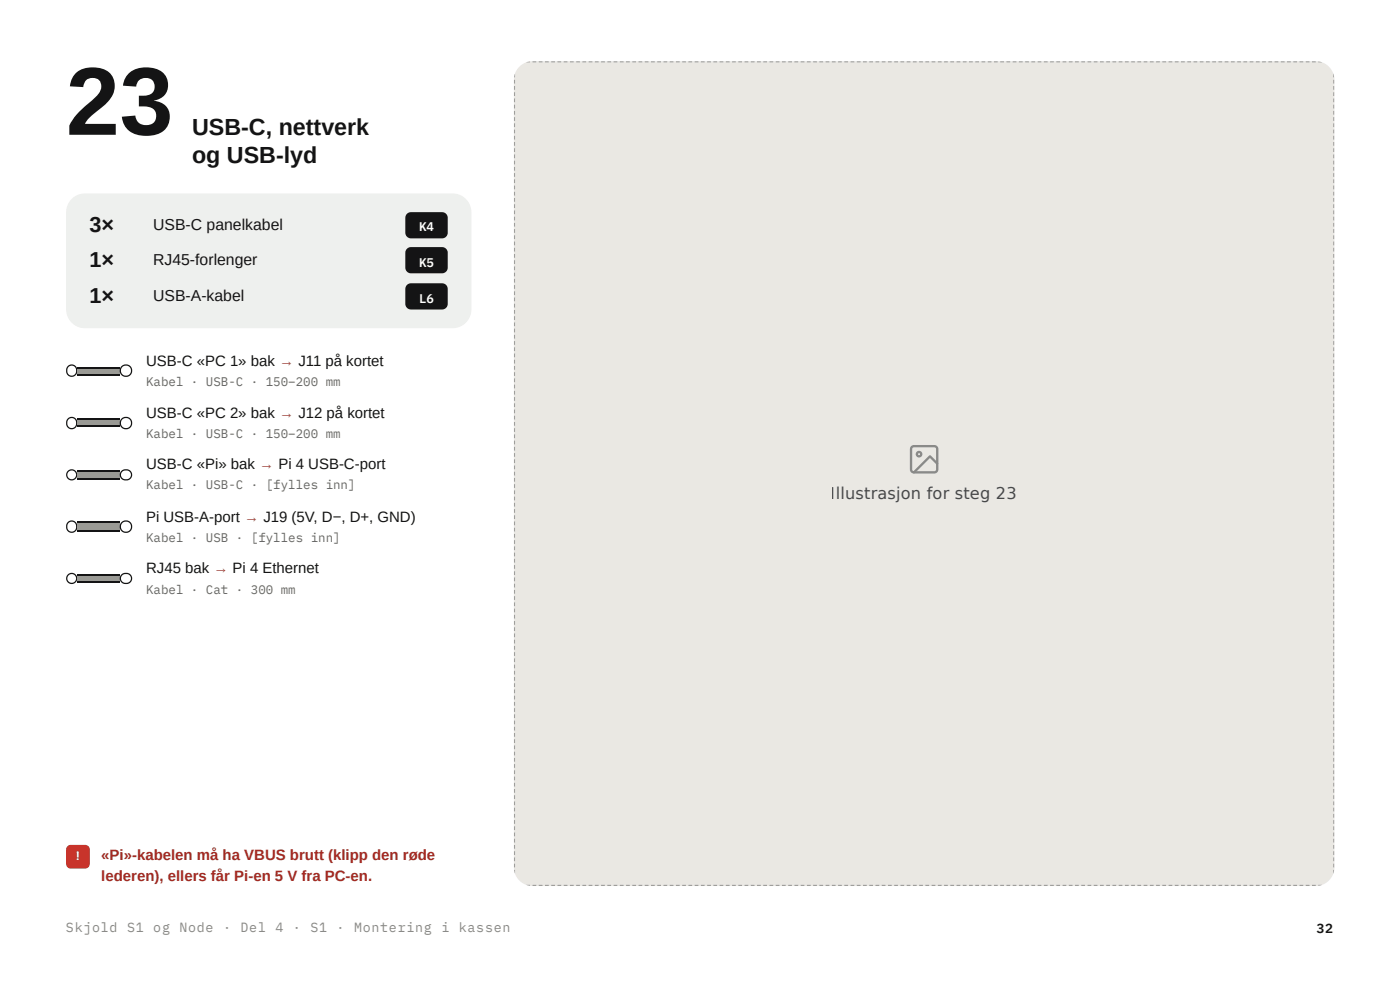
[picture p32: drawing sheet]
<svg xmlns="http://www.w3.org/2000/svg" width="297mm" height="210mm" viewBox="0 0 297 210" stroke-linecap="round" stroke-linejoin="round" font-family="sans-serif">
<defs><g id="words">
<text font-size="20.5" fill="#141415" x="14" y="28.6">23</text>
<g font-size="4.9" fill="#141415">
<text x="40.8" y="28.6">USB-C, nettverk</text>
<text x="40.8" y="34.7">og USB-lyd</text>
</g>
<g font-size="4.6" fill="#141415">
<text x="19" y="49.2">3×</text>
<text x="19" y="56.6">1×</text>
<text x="19" y="64.3">1×</text>
</g>
<text font-size="3.4" fill="#141415" x="176.3" y="105.8">Illustrasjon for steg 23</text>
<g font-size="3.3" fill="#141415">
<text x="32.5" y="48.7">USB-C panelkabel</text>
<text x="32.5" y="56.1">RJ45-forlenger</text>
<text x="32.5" y="63.8">USB-A-kabel</text>
</g>
<g font-size="3.2" fill="#141415">
<text x="31" y="77.5">USB-C «PC 1» bak → J11 på kortet</text>
<text x="31" y="88.6">USB-C «PC 2» bak → J12 på kortet</text>
<text x="31" y="99.5">USB-C «Pi» bak → Pi 4 USB-C-port</text>
<text x="31" y="110.6">Pi USB-A-port → J19 (5V, D−, D+, GND)</text>
<text x="31" y="121.4">RJ45 bak → Pi 4 Ethernet</text>
</g>
<g font-size="3.2" fill="#a32a22">
<text x="21.5" y="182.3">«Pi»-kabelen må ha VBUS brutt (klipp den røde</text>
<text x="21.5" y="186.8">lederen), ellers får Pi-en 5 V fra PC-en.</text>
</g>
<g font-size="2.8" fill="#8b8b86">
<text x="14" y="197.6">Skjold</text>
<text x="27" y="197.6">S1</text>
<text x="32.5" y="197.6">og</text>
<text x="38.1" y="197.6">Node</text>
<text x="47.3" y="197.6">·</text>
<text x="51" y="197.6">Del</text>
<text x="58.4" y="197.6">4</text>
<text x="62.2" y="197.6">·</text>
<text x="65.9" y="197.6">S1</text>
<text x="71.4" y="197.6">·</text>
<text x="75.1" y="197.6">Montering</text>
<text x="93.6" y="197.6">i</text>
<text x="97.3" y="197.6">kassen</text>
</g>
<text font-size="2.8" fill="#141415" x="279.3" y="197.9">32</text>
<g font-size="2.6" fill="#fff">
<text x="88.9" y="48.9">K4</text>
<text x="88.9" y="56.6">K5</text>
<text x="88.9" y="64.3">L6</text>
<text x="16.1" y="182.3">!</text>
</g>
<g font-size="2.6" fill="#6a6a65">
<text x="31" y="81.8">Kabel · USB-C · 150–200 mm</text>
<text x="31" y="92.9">Kabel · USB-C · 150–200 mm</text>
<text x="31" y="103.7">Kabel · USB-C · [fylles inn]</text>
<text x="31" y="114.8">Kabel · USB · [fylles inn]</text>
<text x="31" y="125.9">Kabel · Cat · 300 mm</text>
</g>
</g></defs>
<path d="M15.2 42.2l1.3-.9 1.5-.3h78a4 4 0 0 1 4 4v20.6a4 4 0 0 1-4 4h-78a4 4 0 0 1-4-4v-20.9l.3-1.2z" fill="#eef0ee"/>
<g fill="#141415">
<path d="M86.3 45.3l.9-.3h6.6a1.2 1.2 0 0 1 1.2 1.2v3.1a1.2 1.2 0 0 1-1.2 1.2h-6.6a1.2 1.2 0 0 1-1.2-1.2v-3.3z"/>
<path d="M86.3 52.7l.9-.3h6.6a1.2 1.2 0 0 1 1.2 1.2v3.1a1.2 1.2 0 0 1-1.2 1.2h-6.6a1.2 1.2 0 0 1-1.2-1.2v-3.3z"/>
<path d="M86.3 60.4l.9-.3h6.6a1.2 1.2 0 0 1 1.2 1.2v3.1a1.2 1.2 0 0 1-1.2 1.2h-6.6a1.2 1.2 0 0 1-1.2-1.2v-3.3z"/>
</g>
<path d="M14.5 77.7a1.11 1.11 0 0 1 1.5 .1 1.11 1.11 0 0 1-.1 1.6 1.11 1.11 0 0 1-1.6-.1 1.42 1.42 0 0 1 .2-1.6z" fill="#fff"/>
<path d="M14.5 77.7a1.11 1.11 0 0 1 1.5 .1 1.11 1.11 0 0 1-.1 1.6 1.11 1.11 0 0 1-1.6-.1 1.42 1.42 0 0 1 .2-1.6z" fill="none" stroke="#141415" stroke-width=".26"/>
<path d="M16.4 77.8h9v1.8h-9z" fill="#9a9a95"/>
<path d="M16.4 77.9h9M16.4 79.5h9" fill="none" stroke="#141415" stroke-width=".26"/>
<circle cx="26.7" cy="78.6" r="1.21" fill="#fff"/>
<circle cx="26.7" cy="78.6" r="1.21" fill="none" stroke="#141415" stroke-width=".26"/>
<path d="M14.5 88.8a1.11 1.11 0 0 1 1.5 .2 1.11 1.11 0 0 1-.1 1.5 1.11 1.11 0 0 1-1.6-.1 1.42 1.42 0 0 1 .2-1.6z" fill="#fff"/>
<path d="M14.5 88.8a1.11 1.11 0 0 1 1.5 .2 1.11 1.11 0 0 1-.1 1.5 1.11 1.11 0 0 1-1.6-.1 1.42 1.42 0 0 1 .2-1.6z" fill="none" stroke="#141415" stroke-width=".26"/>
<path d="M16.4 88.6h9v1.9h-9z" fill="#9a9a95"/>
<path d="M16.4 88.8h9M16.4 90.4h9" fill="none" stroke="#141415" stroke-width=".26"/>
<circle cx="26.7" cy="89.7" r="1.21" fill="#fff"/>
<circle cx="26.7" cy="89.7" r="1.21" fill="none" stroke="#141415" stroke-width=".26"/>
<circle cx="15.2" cy="100.7" r="1.06" fill="#fff"/>
<circle cx="15.2" cy="100.7" r="1.06" fill="none" stroke="#141415" stroke-width=".26"/>
<path d="M16.4 99.7h9v1.9h-9z" fill="#9a9a95"/>
<path d="M16.4 99.9h9M16.4 101.5h9" fill="none" stroke="#141415" stroke-width=".26"/>
<circle cx="26.7" cy="100.7" r="1.15" fill="#fff"/>
<circle cx="26.7" cy="100.7" r="1.15" fill="none" stroke="#141415" stroke-width=".26"/>
<path d="M14.5 110.8a1.11 1.11 0 0 1 1.5 .1 1.11 1.11 0 0 1-.1 1.6 1.11 1.11 0 0 1-1.6-.1 1.42 1.42 0 0 1 .2-1.6z" fill="#fff"/>
<path d="M14.5 110.8a1.11 1.11 0 0 1 1.5 .1 1.11 1.11 0 0 1-.1 1.6 1.11 1.11 0 0 1-1.6-.1 1.42 1.42 0 0 1 .2-1.6z" fill="none" stroke="#141415" stroke-width=".26"/>
<path d="M16.4 110.6h9v2.1h-9z" fill="#9a9a95"/>
<path d="M16.4 110.7h9M16.4 112.6h9" fill="none" stroke="#141415" stroke-width=".26"/>
<circle cx="26.7" cy="111.7" r="1.21" fill="#fff"/>
<circle cx="26.7" cy="111.7" r="1.21" fill="none" stroke="#141415" stroke-width=".26"/>
<circle cx="15.2" cy="122.6" r="1.06" fill="#fff"/>
<circle cx="15.2" cy="122.6" r="1.06" fill="none" stroke="#141415" stroke-width=".26"/>
<path d="M16.4 121.7h9v1.9h-9z" fill="#9a9a95"/>
<path d="M16.4 121.8h9M16.4 123.4h9" fill="none" stroke="#141415" stroke-width=".26"/>
<circle cx="26.7" cy="122.7" r="1.15" fill="#fff"/>
<circle cx="26.7" cy="122.7" r="1.15" fill="none" stroke="#141415" stroke-width=".26"/>
<path d="M14.3 179.4l.7-.3h3.1a1 1 0 0 1 .9 1v3a1 1 0 0 1-.9 1h-3.1a1 1 0 0 1-1-1v-3z" fill="#c8342b"/>
<path d="M110.2 14.1l1.3-.8 1.5-.3h166.1a4 4 0 0 1 4 4v166.9a4 4 0 0 1-4 4h-166.1a4 4 0 0 1-4-4v-166.9l.3-1.6z" fill="#f3f1ec"/>
<g fill="none" stroke="#141415" stroke-width=".49">
<path d="M193.5 94.8l.4-.2h4.3a.62 .62 0 0 1 .6 .6v4.3a.62 .62 0 0 1-.6 .6h-4.3a.62 .62 0 0 1-.6-.6v-4.3zM198.8 98.3l-1.5-1.6-3.4 3.4"/>
<circle cx="195" cy="96.3" r=".46"/>
</g>
<g fill="#141415">
<path d="M109 13h.8v.2h-.8zM110.3 13h.8v.2h-.8zM111.7 13h.7v.2h-.7zM113 13h.8v.2h-.8zM114.3 13h.8v.2h-.8zM115.6 13h.8v.2h-.8zM116.9 13h.8v.2h-.8zM118.3 13h.8v.2h-.8zM119.6 13h.8v.2h-.8zM120.9 13h.8v.2h-.8zM122.2 13h.8v.2h-.8zM123.6 13h.8v.2h-.8zM124.9 13h.8v.2h-.8zM126.2 13h.8v.2h-.8zM127.5 13h.8v.2h-.8zM128.9 13h.7v.2h-.7zM130.2 13h.8v.2h-.8zM131.5 13h.8v.2h-.8zM132.8 13h.8v.2h-.8zM134.1 13h.8v.2h-.8zM135.5 13h.8v.2h-.8zM136.8 13h.8v.2h-.8zM138.1 13h.8v.2h-.8zM139.4 13h.8v.2h-.8zM140.8 13h.8v.2h-.8zM142.1 13h.8v.2h-.8zM143.4 13h.8v.2h-.8zM144.7 13h.8v.2h-.8zM146.1 13h.7v.2h-.7zM147.4 13h.8v.2h-.8zM148.7 13h.8v.2h-.8zM150 13h.8v.2h-.8zM151.3 13h.8v.2h-.8zM152.7 13h.8v.2h-.8zM154 13h.8v.2h-.8zM155.3 13h.8v.2h-.8zM156.6 13h.8v.2h-.8zM158 13h.8v.2h-.8zM159.3 13h.8v.2h-.8zM160.6 13h.8v.2h-.8zM161.9 13h.8v.2h-.8zM163.2 13h.8v.2h-.8zM164.6 13h.8v.2h-.8zM165.9 13h.8v.2h-.8zM167.2 13h.8v.2h-.8zM168.5 13h.8v.2h-.8zM169.9 13h.8v.2h-.8zM171.2 13h.8v.2h-.8zM172.5 13h.8v.2h-.8zM173.8 13h.8v.2h-.8zM175.2 13h.7v.2h-.7zM176.5 13h.8v.2h-.8zM177.8 13h.8v.2h-.8zM179.1 13h.8v.2h-.8zM180.4 13h.8v.2h-.8zM181.8 13h.8v.2h-.8zM183.1 13h.8v.2h-.8zM184.4 13h.8v.2h-.8zM185.7 13h.8v.2h-.8zM187.1 13h.8v.2h-.8zM188.4 13h.8v.2h-.8zM189.7 13h.8v.2h-.8zM191 13h.8v.2h-.8zM192.4 13h.7v.2h-.7zM193.7 13h.8v.2h-.8zM195 13h.8v.2h-.8zM196.3 13h.8v.2h-.8zM197.6 13h.8v.2h-.8zM199 13h.8v.2h-.8zM200.3 13h.8v.2h-.8zM201.6 13h.8v.2h-.8zM202.9 13h.8v.2h-.8zM204.3 13h.8v.2h-.8zM205.6 13h.8v.2h-.8zM206.9 13h.8v.2h-.8zM208.2 13h.8v.2h-.8zM209.5 13h.8v.2h-.8zM210.9 13h.8v.2h-.8zM212.2 13h.8v.2h-.8zM213.5 13h.8v.2h-.8zM214.8 13h.8v.2h-.8zM216.2 13h.8v.2h-.8zM217.5 13h.8v.2h-.8zM218.8 13h.8v.2h-.8zM220.1 13h.8v.2h-.8zM221.5 13h.7v.2h-.7zM222.8 13h.8v.2h-.8zM224.1 13h.8v.2h-.8zM225.4 13h.8v.2h-.8zM226.7 13h.8v.2h-.8zM228.1 13h.8v.2h-.8zM229.4 13h.8v.2h-.8zM230.7 13h.8v.2h-.8zM232 13h.8v.2h-.8zM233.4 13h.8v.2h-.8zM234.7 13h.8v.2h-.8zM236 13h.8v.2h-.8zM237.3 13h.8v.2h-.8zM238.7 13h.7v.2h-.7zM240 13h.8v.2h-.8zM241.3 13h.8v.2h-.8zM242.6 13h.8v.2h-.8zM243.9 13h.8v.2h-.8zM245.3 13h.8v.2h-.8zM246.6 13h.8v.2h-.8zM247.9 13h.8v.2h-.8zM249.2 13h.8v.2h-.8zM250.6 13h.8v.2h-.8zM251.9 13h.8v.2h-.8zM253.2 13h.8v.2h-.8zM254.5 13h.8v.2h-.8zM255.9 13h.7v.2h-.7zM257.2 13h.8v.2h-.8zM258.5 13h.8v.2h-.8zM259.8 13h.8v.2h-.8zM261.1 13h.8v.2h-.8zM262.5 13h.8v.2h-.8zM263.8 13h.8v.2h-.8zM265.1 13h.8v.2h-.8zM266.4 13h.8v.2h-.8zM267.8 13h.8v.2h-.8zM269.1 13h.8v.2h-.8zM270.4 13h.8v.2h-.8zM271.7 13h.8v.2h-.8zM273 13h.8v.2h-.8zM274.4 13h.8v.2h-.8zM275.7 13h.8v.2h-.8zM277 13h.8v.2h-.8zM278.3 13h.8v.2h-.8zM279.7 13h.8v.2h-.8zM281 13h.8v.2h-.8zM282.3 13h.8v.2h-.8z"/>
<path d="M109 187.6h.8v.3h-.8zM110.3 187.6h.8v.3h-.8zM111.7 187.6h.7v.3h-.7zM113 187.6h.8v.3h-.8zM114.3 187.6h.8v.3h-.8zM115.6 187.6h.8v.3h-.8zM116.9 187.6h.8v.3h-.8zM118.3 187.6h.8v.3h-.8zM119.6 187.6h.8v.3h-.8zM120.9 187.6h.8v.3h-.8zM122.2 187.6h.8v.3h-.8zM123.6 187.6h.8v.3h-.8zM124.9 187.6h.8v.3h-.8zM126.2 187.6h.8v.3h-.8zM127.5 187.6h.8v.3h-.8zM128.9 187.6h.7v.3h-.7zM130.2 187.6h.8v.3h-.8zM131.5 187.6h.8v.3h-.8zM132.8 187.6h.8v.3h-.8zM134.1 187.6h.8v.3h-.8zM135.5 187.6h.8v.3h-.8zM136.8 187.6h.8v.3h-.8zM138.1 187.6h.8v.3h-.8zM139.4 187.6h.8v.3h-.8zM140.8 187.6h.8v.3h-.8zM142.1 187.6h.8v.3h-.8zM143.4 187.6h.8v.3h-.8zM144.7 187.6h.8v.3h-.8zM146.1 187.6h.7v.3h-.7zM147.4 187.6h.8v.3h-.8zM148.7 187.6h.8v.3h-.8zM150 187.6h.8v.3h-.8zM151.3 187.6h.8v.3h-.8zM152.7 187.6h.8v.3h-.8zM154 187.6h.8v.3h-.8zM155.3 187.6h.8v.3h-.8zM156.6 187.6h.8v.3h-.8zM158 187.6h.8v.3h-.8zM159.3 187.6h.8v.3h-.8zM160.6 187.6h.8v.3h-.8zM161.9 187.6h.8v.3h-.8zM163.2 187.6h.8v.3h-.8zM164.6 187.6h.8v.3h-.8zM165.9 187.6h.8v.3h-.8zM167.2 187.6h.8v.3h-.8zM168.5 187.6h.8v.3h-.8zM169.9 187.6h.8v.3h-.8zM171.2 187.6h.8v.3h-.8zM172.5 187.6h.8v.3h-.8zM173.8 187.6h.8v.3h-.8zM175.2 187.6h.7v.3h-.7zM176.5 187.6h.8v.3h-.8zM177.8 187.6h.8v.3h-.8zM179.1 187.6h.8v.3h-.8zM180.4 187.6h.8v.3h-.8zM181.8 187.6h.8v.3h-.8zM183.1 187.6h.8v.3h-.8zM184.4 187.6h.8v.3h-.8zM185.7 187.6h.8v.3h-.8zM187.1 187.6h.8v.3h-.8zM188.4 187.6h.8v.3h-.8zM189.7 187.6h.8v.3h-.8zM191 187.6h.8v.3h-.8zM192.4 187.6h.7v.3h-.7zM193.7 187.6h.8v.3h-.8zM195 187.6h.8v.3h-.8zM196.3 187.6h.8v.3h-.8zM197.6 187.6h.8v.3h-.8zM199 187.6h.8v.3h-.8zM200.3 187.6h.8v.3h-.8zM201.6 187.6h.8v.3h-.8zM202.9 187.6h.8v.3h-.8zM204.3 187.6h.8v.3h-.8zM205.6 187.6h.8v.3h-.8zM206.9 187.6h.8v.3h-.8zM208.2 187.6h.8v.3h-.8zM209.5 187.6h.8v.3h-.8zM210.9 187.6h.8v.3h-.8zM212.2 187.6h.8v.3h-.8zM213.5 187.6h.8v.3h-.8zM214.8 187.6h.8v.3h-.8zM216.2 187.6h.8v.3h-.8zM217.5 187.6h.8v.3h-.8zM218.8 187.6h.8v.3h-.8zM220.1 187.6h.8v.3h-.8zM221.5 187.6h.7v.3h-.7zM222.8 187.6h.8v.3h-.8zM224.1 187.6h.8v.3h-.8zM225.4 187.6h.8v.3h-.8zM226.7 187.6h.8v.3h-.8zM228.1 187.6h.8v.3h-.8zM229.4 187.6h.8v.3h-.8zM230.7 187.6h.8v.3h-.8zM232 187.6h.8v.3h-.8zM233.4 187.6h.8v.3h-.8zM234.7 187.6h.8v.3h-.8zM236 187.6h.8v.3h-.8zM237.3 187.6h.8v.3h-.8zM238.7 187.6h.7v.3h-.7zM240 187.6h.8v.3h-.8zM241.3 187.6h.8v.3h-.8zM242.6 187.6h.8v.3h-.8zM243.9 187.6h.8v.3h-.8zM245.3 187.6h.8v.3h-.8zM246.6 187.6h.8v.3h-.8zM247.9 187.6h.8v.3h-.8zM249.2 187.6h.8v.3h-.8zM250.6 187.6h.8v.3h-.8zM251.9 187.6h.8v.3h-.8zM253.2 187.6h.8v.3h-.8zM254.5 187.6h.8v.3h-.8zM255.9 187.6h.7v.3h-.7zM257.2 187.6h.8v.3h-.8zM258.5 187.6h.8v.3h-.8zM259.8 187.6h.8v.3h-.8zM261.1 187.6h.8v.3h-.8zM262.5 187.6h.8v.3h-.8zM263.8 187.6h.8v.3h-.8zM265.1 187.6h.8v.3h-.8zM266.4 187.6h.8v.3h-.8zM267.8 187.6h.8v.3h-.8zM269.1 187.6h.8v.3h-.8zM270.4 187.6h.8v.3h-.8zM271.7 187.6h.8v.3h-.8zM273 187.6h.8v.3h-.8zM274.4 187.6h.8v.3h-.8zM275.7 187.6h.8v.3h-.8zM277 187.6h.8v.3h-.8zM278.3 187.6h.8v.3h-.8zM279.7 187.6h.8v.3h-.8zM281 187.6h.8v.3h-.8zM282.3 187.6h.8v.3h-.8z"/>
<path d="M282.8 13h.3v.8h-.3zM282.8 14.3h.3v.8h-.3zM282.8 15.6h.3v.8h-.3zM282.8 16.9h.3v.8h-.3zM282.8 18.2h.3v.8h-.3zM282.8 19.6h.3v.8h-.3zM282.8 20.9h.3v.8h-.3zM282.8 22.2h.3v.8h-.3zM282.8 23.5h.3v.8h-.3zM282.8 24.8h.3v.8h-.3zM282.8 26.2h.3v.7h-.3zM282.8 27.5h.3v.8h-.3zM282.8 28.8h.3v.8h-.3zM282.8 30.1h.3v.8h-.3zM282.8 31.4h.3v.8h-.3zM282.8 32.7h.3v.8h-.3zM282.8 34.1h.3v.8h-.3zM282.8 35.4h.3v.8h-.3zM282.8 36.7h.3v.8h-.3zM282.8 38h.3v.8h-.3zM282.8 39.3h.3v.8h-.3zM282.8 40.7h.3v.8h-.3zM282.8 42h.3v.8h-.3zM282.8 43.3h.3v.8h-.3zM282.8 44.6h.3v.8h-.3zM282.8 45.9h.3v.8h-.3zM282.8 47.3h.3v.7h-.3zM282.8 48.6h.3v.8h-.3zM282.8 49.9h.3v.8h-.3zM282.8 51.2h.3v.8h-.3zM282.8 52.5h.3v.8h-.3zM282.8 53.9h.3v.7h-.3zM282.8 55.2h.3v.8h-.3zM282.8 56.5h.3v.8h-.3zM282.8 57.8h.3v.8h-.3zM282.8 59.1h.3v.8h-.3zM282.8 60.4h.3v.8h-.3zM282.8 61.8h.3v.8h-.3zM282.8 63.1h.3v.8h-.3zM282.8 64.4h.3v.8h-.3zM282.8 65.7h.3v.8h-.3zM282.8 67h.3v.8h-.3zM282.8 68.4h.3v.8h-.3zM282.8 69.7h.3v.8h-.3zM282.8 71h.3v.8h-.3zM282.8 72.3h.3v.8h-.3zM282.8 73.6h.3v.8h-.3zM282.8 75h.3v.7h-.3zM282.8 76.3h.3v.8h-.3zM282.8 77.6h.3v.8h-.3zM282.8 78.9h.3v.8h-.3zM282.8 80.2h.3v.8h-.3zM282.8 81.5h.3v.8h-.3zM282.8 82.9h.3v.8h-.3zM282.8 84.2h.3v.8h-.3zM282.8 85.5h.3v.8h-.3zM282.8 86.8h.3v.8h-.3zM282.8 88.1h.3v.8h-.3zM282.8 89.5h.3v.8h-.3zM282.8 90.8h.3v.8h-.3zM282.8 92.1h.3v.8h-.3zM282.8 93.4h.3v.8h-.3zM282.8 94.7h.3v.8h-.3zM282.8 96.1h.3v.7h-.3zM282.8 97.4h.3v.8h-.3zM282.8 98.7h.3v.8h-.3zM282.8 100h.3v.8h-.3zM282.8 101.3h.3v.8h-.3zM282.8 102.7h.3v.7h-.3zM282.8 104h.3v.8h-.3zM282.8 105.3h.3v.8h-.3zM282.8 106.6h.3v.8h-.3zM282.8 107.9h.3v.8h-.3zM282.8 109.2h.3v.8h-.3zM282.8 110.6h.3v.8h-.3zM282.8 111.9h.3v.8h-.3zM282.8 113.2h.3v.8h-.3zM282.8 114.5h.3v.8h-.3zM282.8 115.8h.3v.8h-.3zM282.8 117.2h.3v.8h-.3zM282.8 118.5h.3v.8h-.3zM282.8 119.8h.3v.8h-.3zM282.8 121.1h.3v.8h-.3zM282.8 122.4h.3v.8h-.3zM282.8 123.8h.3v.7h-.3zM282.8 125.1h.3v.8h-.3zM282.8 126.4h.3v.8h-.3zM282.8 127.7h.3v.8h-.3zM282.8 129h.3v.8h-.3zM282.8 130.3h.3v.8h-.3zM282.8 131.7h.3v.8h-.3zM282.8 133h.3v.8h-.3zM282.8 134.3h.3v.8h-.3zM282.8 135.6h.3v.8h-.3zM282.8 136.9h.3v.8h-.3zM282.8 138.3h.3v.8h-.3zM282.8 139.6h.3v.8h-.3zM282.8 140.9h.3v.8h-.3zM282.8 142.2h.3v.8h-.3zM282.8 143.5h.3v.8h-.3zM282.8 144.9h.3v.7h-.3zM282.8 146.2h.3v.8h-.3zM282.8 147.5h.3v.8h-.3zM282.8 148.8h.3v.8h-.3zM282.8 150.1h.3v.8h-.3zM282.8 151.4h.3v.8h-.3zM282.8 152.8h.3v.8h-.3zM282.8 154.1h.3v.8h-.3zM282.8 155.4h.3v.8h-.3zM282.8 156.7h.3v.8h-.3zM282.8 158h.3v.8h-.3zM282.8 159.4h.3v.8h-.3zM282.8 160.7h.3v.8h-.3zM282.8 162h.3v.8h-.3zM282.8 163.3h.3v.8h-.3zM282.8 164.6h.3v.8h-.3zM282.8 166h.3v.8h-.3zM282.8 167.3h.3v.8h-.3zM282.8 168.6h.3v.8h-.3zM282.8 169.9h.3v.8h-.3zM282.8 171.2h.3v.8h-.3zM282.8 172.6h.3v.7h-.3zM282.8 173.9h.3v.8h-.3zM282.8 175.2h.3v.8h-.3zM282.8 176.5h.3v.8h-.3zM282.8 177.8h.3v.8h-.3zM282.8 179.1h.3v.8h-.3zM282.8 180.5h.3v.8h-.3zM282.8 181.8h.3v.8h-.3zM282.8 183.1h.3v.8h-.3zM282.8 184.4h.3v.8h-.3zM282.8 185.7h.3v.8h-.3zM282.8 187.1h.3v.8h-.3z"/>
<path d="M109 13h.3v.8h-.3zM109 14.3h.3v.8h-.3zM109 15.6h.3v.8h-.3zM109 16.9h.3v.8h-.3zM109 18.2h.3v.8h-.3zM109 19.6h.3v.8h-.3zM109 20.9h.3v.8h-.3zM109 22.2h.3v.8h-.3zM109 23.5h.3v.8h-.3zM109 24.8h.3v.8h-.3zM109 26.2h.3v.7h-.3zM109 27.5h.3v.8h-.3zM109 28.8h.3v.8h-.3zM109 30.1h.3v.8h-.3zM109 31.4h.3v.8h-.3zM109 32.7h.3v.8h-.3zM109 34.1h.3v.8h-.3zM109 35.4h.3v.8h-.3zM109 36.7h.3v.8h-.3zM109 38h.3v.8h-.3zM109 39.3h.3v.8h-.3zM109 40.7h.3v.8h-.3zM109 42h.3v.8h-.3zM109 43.3h.3v.8h-.3zM109 44.6h.3v.8h-.3zM109 45.9h.3v.8h-.3zM109 47.3h.3v.7h-.3zM109 48.6h.3v.8h-.3zM109 49.9h.3v.8h-.3zM109 51.2h.3v.8h-.3zM109 52.5h.3v.8h-.3zM109 53.9h.3v.7h-.3zM109 55.2h.3v.8h-.3zM109 56.5h.3v.8h-.3zM109 57.8h.3v.8h-.3zM109 59.1h.3v.8h-.3zM109 60.4h.3v.8h-.3zM109 61.8h.3v.8h-.3zM109 63.1h.3v.8h-.3zM109 64.4h.3v.8h-.3zM109 65.7h.3v.8h-.3zM109 67h.3v.8h-.3zM109 68.4h.3v.8h-.3zM109 69.7h.3v.8h-.3zM109 71h.3v.8h-.3zM109 72.3h.3v.8h-.3zM109 73.6h.3v.8h-.3zM109 75h.3v.7h-.3zM109 76.3h.3v.8h-.3zM109 77.6h.3v.8h-.3zM109 78.9h.3v.8h-.3zM109 80.2h.3v.8h-.3zM109 81.5h.3v.8h-.3zM109 82.9h.3v.8h-.3zM109 84.2h.3v.8h-.3zM109 85.5h.3v.8h-.3zM109 86.8h.3v.8h-.3zM109 88.1h.3v.8h-.3zM109 89.5h.3v.8h-.3zM109 90.8h.3v.8h-.3zM109 92.1h.3v.8h-.3zM109 93.4h.3v.8h-.3zM109 94.7h.3v.8h-.3zM109 96.1h.3v.7h-.3zM109 97.4h.3v.8h-.3zM109 98.7h.3v.8h-.3zM109 100h.3v.8h-.3zM109 101.3h.3v.8h-.3zM109 102.7h.3v.7h-.3zM109 104h.3v.8h-.3zM109 105.3h.3v.8h-.3zM109 106.6h.3v.8h-.3zM109 107.9h.3v.8h-.3zM109 109.2h.3v.8h-.3zM109 110.6h.3v.8h-.3zM109 111.9h.3v.8h-.3zM109 113.2h.3v.8h-.3zM109 114.5h.3v.8h-.3zM109 115.8h.3v.8h-.3zM109 117.2h.3v.8h-.3zM109 118.5h.3v.8h-.3zM109 119.8h.3v.8h-.3zM109 121.1h.3v.8h-.3zM109 122.4h.3v.8h-.3zM109 123.8h.3v.7h-.3zM109 125.1h.3v.8h-.3zM109 126.4h.3v.8h-.3zM109 127.7h.3v.8h-.3zM109 129h.3v.8h-.3zM109 130.3h.3v.8h-.3zM109 131.7h.3v.8h-.3zM109 133h.3v.8h-.3zM109 134.3h.3v.8h-.3zM109 135.6h.3v.8h-.3zM109 136.9h.3v.8h-.3zM109 138.3h.3v.8h-.3zM109 139.6h.3v.8h-.3zM109 140.9h.3v.8h-.3zM109 142.2h.3v.8h-.3zM109 143.5h.3v.8h-.3zM109 144.9h.3v.7h-.3zM109 146.2h.3v.8h-.3zM109 147.5h.3v.8h-.3zM109 148.8h.3v.8h-.3zM109 150.1h.3v.8h-.3zM109 151.4h.3v.8h-.3zM109 152.8h.3v.8h-.3zM109 154.1h.3v.8h-.3zM109 155.4h.3v.8h-.3zM109 156.7h.3v.8h-.3zM109 158h.3v.8h-.3zM109 159.4h.3v.8h-.3zM109 160.7h.3v.8h-.3zM109 162h.3v.8h-.3zM109 163.3h.3v.8h-.3zM109 164.6h.3v.8h-.3zM109 166h.3v.8h-.3zM109 167.3h.3v.8h-.3zM109 168.6h.3v.8h-.3zM109 169.9h.3v.8h-.3zM109 171.2h.3v.8h-.3zM109 172.6h.3v.7h-.3zM109 173.9h.3v.8h-.3zM109 175.2h.3v.8h-.3zM109 176.5h.3v.8h-.3zM109 177.8h.3v.8h-.3zM109 179.1h.3v.8h-.3zM109 180.5h.3v.8h-.3zM109 181.8h.3v.8h-.3zM109 183.1h.3v.8h-.3zM109 184.4h.3v.8h-.3zM109 185.7h.3v.8h-.3zM109 187.1h.3v.8h-.3z"/>
</g>
<use href="#words"/>
</svg>
